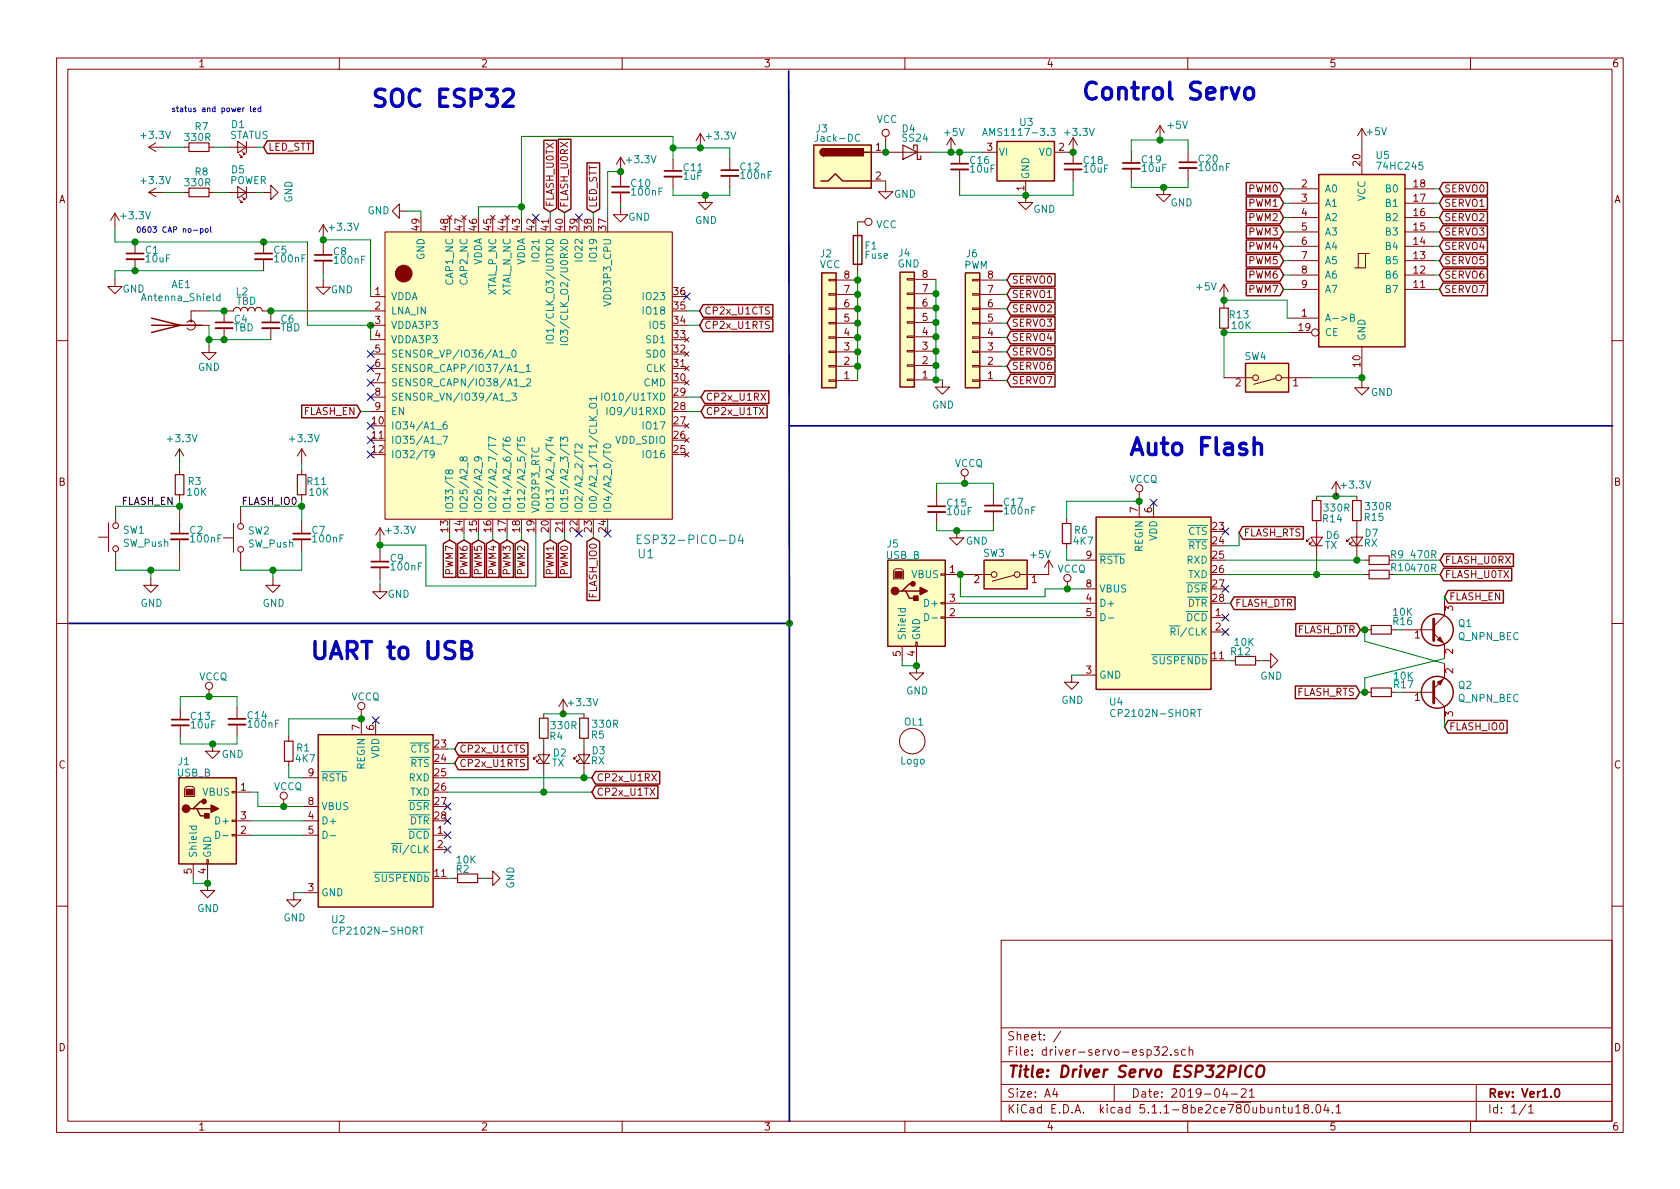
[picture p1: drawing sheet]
<svg xmlns="http://www.w3.org/2000/svg" width="297mm" height="210mm" viewBox="0 0 297 210" stroke-linecap="round" stroke-linejoin="round" font-family="sans-serif">
<defs><g id="words">
<g font-size="4.2" fill="#0000c2">
<text x="191" y="17.7">Control Servo</text>
<text x="65.4" y="18.9">SOC ESP32</text>
<text x="199.4" y="80.5">Auto Flash</text>
<text x="54.6" y="116.6">UART to USB</text>
</g>
<text font-size="2.8" fill="#840000" x="178" y="190.5">Title: Driver Servo ESP32PICO</text>
<g font-size="2.1" fill="#008484">
<text x="112.9" y="98.7">U1</text>
<text x="114.1" y="96.2">ESP32-PICO-D4</text>
</g>
<g font-size="2.1" fill="#840000">
<text x="178" y="184">Sheet: /</text>
<text x="178" y="186.7">File: driver-servo-esp32.sch</text>
<text x="178" y="196.9">KiCad E.D.A. kicad 5.1.1-8be2ce780ubuntu18.04.1</text>
<text x="178" y="194.1">Size: A4</text>
<text x="200" y="194.1">Date: 2019-04-21</text>
<text x="263" y="194.1">Rev: Ver1.0</text>
<text x="263" y="196.9">Id: 1/1</text>
</g>
<g font-size="1.8" fill="#840000">
<text x="35" y="11.9">1</text>
<text x="85" y="11.9">2</text>
<text x="135" y="11.9">3</text>
<text x="185" y="11.9">4</text>
<text x="235" y="11.9">5</text>
<text x="285" y="11.9">6</text>
<text x="47.4" y="26.7">LED_STT</text>
<text x="154.8" y="26.7">1</text>
<text x="174.5" y="26.7">3</text>
<text x="187.2" y="26.7">2</text>
<text x="240.5" y="29.3" transform="rotate(-90 240.5 29.3)">20</text>
<text x="10.4" y="35.9">A</text>
<text x="154.8" y="31.7">2</text>
<text x="181.1" y="33.8" transform="rotate(-90 181.1 33.8)">1</text>
<text x="220.9" y="34">PWM0</text>
<text x="230.1" y="33.1">2</text>
<text x="230.1" y="35.7">3</text>
<text x="250" y="35.7">17</text>
<text x="250" y="33.1">18</text>
<text x="255.3" y="34">SERVO0</text>
<text x="285.4" y="35.9">A</text>
<text x="74.2" y="40.7" transform="rotate(-90 74.2 40.7)">49</text>
<text x="79.2" y="40.7" transform="rotate(-90 79.2 40.7)">48</text>
<text x="81.8" y="40.7" transform="rotate(-90 81.8 40.7)">47</text>
<text x="84.3" y="40.7" transform="rotate(-90 84.3 40.7)">46</text>
<text x="86.9" y="40.7" transform="rotate(-90 86.9 40.7)">45</text>
<text x="89.4" y="40.7" transform="rotate(-90 89.4 40.7)">44</text>
<text x="91.9" y="40.7" transform="rotate(-90 91.9 40.7)">43</text>
<text x="94.5" y="40.7" transform="rotate(-90 94.5 40.7)">42</text>
<text x="97" y="40.7" transform="rotate(-90 97 40.7)">41</text>
<text x="97.9" y="36.7" transform="rotate(-90 97.9 36.7)">FLASH_U0TX</text>
<text x="99.6" y="40.7" transform="rotate(-90 99.6 40.7)">40</text>
<text x="100.5" y="36.8" transform="rotate(-90 100.5 36.8)">FLASH_U0RX</text>
<text x="102.1" y="40.7" transform="rotate(-90 102.1 40.7)">39</text>
<text x="104.6" y="40.7" transform="rotate(-90 104.6 40.7)">38</text>
<text x="105.5" y="36.8" transform="rotate(-90 105.5 36.8)">LED_STT</text>
<text x="107.2" y="40.7" transform="rotate(-90 107.2 40.7)">37</text>
<text x="220.9" y="36.6">PWM1</text>
<text x="220.9" y="39.1">PWM2</text>
<text x="220.9" y="41.7">PWM3</text>
<text x="230.1" y="38.2">4</text>
<text x="230.1" y="40.8">5</text>
<text x="250" y="40.8">15</text>
<text x="250" y="38.2">16</text>
<text x="255.3" y="41.7">SERVO3</text>
<text x="255.3" y="39.1">SERVO2</text>
<text x="255.3" y="36.6">SERVO1</text>
<text x="220.9" y="44.2">PWM4</text>
<text x="220.9" y="46.7">PWM5</text>
<text x="230.1" y="43.3">6</text>
<text x="230.1" y="45.8">7</text>
<text x="250" y="45.8">13</text>
<text x="250" y="43.3">14</text>
<text x="255.3" y="46.7">SERVO5</text>
<text x="255.3" y="44.2">SERVO4</text>
<text x="66.3" y="52.2">1</text>
<text x="119.2" y="52.2">36</text>
<text x="149.3" y="51.8">7</text>
<text x="149.3" y="49.3">8</text>
<text x="163.1" y="51.7">7</text>
<text x="163.1" y="49.1">8</text>
<text x="174.7" y="51.8">7</text>
<text x="174.7" y="49.3">8</text>
<text x="178.8" y="52.7">SERVO1</text>
<text x="178.8" y="50.2">SERVO0</text>
<text x="220.9" y="49.3">PWM6</text>
<text x="220.9" y="51.8">PWM7</text>
<text x="230.1" y="48.4">8</text>
<text x="230.1" y="50.9">9</text>
<text x="250" y="50.9">11</text>
<text x="250" y="48.4">12</text>
<text x="255.3" y="51.8">SERVO7</text>
<text x="255.3" y="49.3">SERVO6</text>
<text x="66.3" y="54.7">2</text>
<text x="66.3" y="57.3">3</text>
<text x="66.3" y="59.8">4</text>
<text x="119.2" y="59.8">33</text>
<text x="119.2" y="57.3">34</text>
<text x="119.2" y="54.7">35</text>
<text x="124.5" y="58.2">CP2x_U1RTS</text>
<text x="124.5" y="55.6">CP2x_U1CTS</text>
<text x="149.3" y="59.4">4</text>
<text x="149.3" y="56.9">5</text>
<text x="149.3" y="54.4">6</text>
<text x="163.1" y="59.3">4</text>
<text x="163.1" y="56.8">5</text>
<text x="163.1" y="54.2">6</text>
<text x="174.7" y="59.4">4</text>
<text x="174.7" y="56.9">5</text>
<text x="174.7" y="54.4">6</text>
<text x="178.8" y="57.8">SERVO3</text>
<text x="178.8" y="55.2">SERVO2</text>
<text x="229.7" y="58.5">19</text>
<text x="230.1" y="56">1</text>
<text x="66.3" y="62.4">5</text>
<text x="66.3" y="64.9">6</text>
<text x="119.2" y="64.9">31</text>
<text x="119.2" y="62.4">32</text>
<text x="149.3" y="64.5">2</text>
<text x="149.3" y="62">3</text>
<text x="163.1" y="64.4">2</text>
<text x="163.1" y="61.8">3</text>
<text x="174.7" y="64.5">2</text>
<text x="174.7" y="62">3</text>
<text x="178.8" y="65.4">SERVO6</text>
<text x="178.8" y="62.9">SERVO5</text>
<text x="178.8" y="60.3">SERVO4</text>
<text x="240.5" y="64.8" transform="rotate(-90 240.5 64.8)">10</text>
<text x="66.3" y="67.4">7</text>
<text x="66.3" y="70">8</text>
<text x="119.2" y="70">29</text>
<text x="119.2" y="67.4">30</text>
<text x="124.7" y="70.9">CP2x_U1RX</text>
<text x="149.3" y="67.1">1</text>
<text x="163.1" y="66.9">1</text>
<text x="174.7" y="67.1">1</text>
<text x="178.8" y="67.9">SERVO7</text>
<text x="218.5" y="68.3">2</text>
<text x="228.6" y="68.3">1</text>
<text x="53.6" y="73.4">FLASH_EN</text>
<text x="65.8" y="75.1">10</text>
<text x="65.8" y="77.6">11</text>
<text x="66.3" y="72.5">9</text>
<text x="119.2" y="77.6">26</text>
<text x="119.2" y="75.1">27</text>
<text x="119.2" y="72.5">28</text>
<text x="124.7" y="73.4">CP2x_U1TX</text>
<text x="65.8" y="80.1">12</text>
<text x="119.2" y="80.1">25</text>
<text x="10.4" y="85.9">B</text>
<text x="285.4" y="85.9">B</text>
<text x="79.2" y="94.1" transform="rotate(-90 79.2 94.1)">13</text>
<text x="81.8" y="94.1" transform="rotate(-90 81.8 94.1)">14</text>
<text x="84.3" y="94.1" transform="rotate(-90 84.3 94.1)">15</text>
<text x="86.9" y="94.1" transform="rotate(-90 86.9 94.1)">16</text>
<text x="89.4" y="94.1" transform="rotate(-90 89.4 94.1)">17</text>
<text x="91.9" y="94.1" transform="rotate(-90 91.9 94.1)">18</text>
<text x="94.5" y="94.1" transform="rotate(-90 94.5 94.1)">19</text>
<text x="97" y="94.1" transform="rotate(-90 97 94.1)">20</text>
<text x="99.6" y="94.1" transform="rotate(-90 99.6 94.1)">21</text>
<text x="102.1" y="94.1" transform="rotate(-90 102.1 94.1)">22</text>
<text x="104.6" y="94.1" transform="rotate(-90 104.6 94.1)">23</text>
<text x="107.2" y="94.1" transform="rotate(-90 107.2 94.1)">24</text>
<text x="201.2" y="90.6" transform="rotate(-90 201.2 90.6)">7</text>
<text x="203.7" y="90.6" transform="rotate(-90 203.7 90.6)">6</text>
<text x="214.4" y="93.7">23</text>
<text x="219.9" y="94.9">FLASH_RTS</text>
<text x="80.1" y="101.6" transform="rotate(-90 80.1 101.6)">PWM7</text>
<text x="82.7" y="101.6" transform="rotate(-90 82.7 101.6)">PWM6</text>
<text x="85.2" y="101.6" transform="rotate(-90 85.2 101.6)">PWM5</text>
<text x="87.8" y="101.6" transform="rotate(-90 87.8 101.6)">PWM4</text>
<text x="90.3" y="101.6" transform="rotate(-90 90.3 101.6)">PWM3</text>
<text x="92.8" y="101.6" transform="rotate(-90 92.8 101.6)">PWM2</text>
<text x="97.9" y="101.6" transform="rotate(-90 97.9 101.6)">PWM1</text>
<text x="100.5" y="101.6" transform="rotate(-90 100.5 101.6)">PWM0</text>
<text x="167.9" y="101.3">1</text>
<text x="192" y="98.8">9</text>
<text x="214.4" y="96.3">24</text>
<text x="214.4" y="98.8">25</text>
<text x="214.4" y="101.3">26</text>
<text x="255.4" y="99.7">FLASH_U0RX</text>
<text x="105.5" y="105.6" transform="rotate(-90 105.5 105.6)">FLASH_IO0</text>
<text x="167.9" y="106.4">3</text>
<text x="172.2" y="103.1">2</text>
<text x="182.4" y="103.1">1</text>
<text x="192" y="106.4">4</text>
<text x="192" y="103.9">8</text>
<text x="214.4" y="103.9">27</text>
<text x="214.4" y="106.4">28</text>
<text x="218.3" y="107.3">FLASH_DTR</text>
<text x="255.4" y="102.2">FLASH_U0TX</text>
<text x="256.2" y="106.2">FLASH_EN</text>
<text x="167.9" y="109">2</text>
<text x="192" y="109">5</text>
<text x="214.9" y="109">1</text>
<text x="214.9" y="111.5">2</text>
<text x="229.2" y="112">FLASH_DTR</text>
<text x="250.1" y="112.9">1</text>
<text x="256.9" y="108" transform="rotate(-90 256.9 108)">3</text>
<text x="159.3" y="116" transform="rotate(-90 159.3 116)">5</text>
<text x="161.8" y="116" transform="rotate(-90 161.8 116)">4</text>
<text x="192" y="119.1">3</text>
<text x="214.4" y="116.6">11</text>
<text x="256.9" y="119.1" transform="rotate(-90 256.9 119.1)">2</text>
<text x="256.9" y="115.7" transform="rotate(-90 256.9 115.7)">2</text>
<text x="229.2" y="123.1">FLASH_RTS</text>
<text x="250.1" y="123.9">1</text>
<text x="63.6" y="129.1" transform="rotate(-90 63.6 129.1)">7</text>
<text x="66.2" y="129.1" transform="rotate(-90 66.2 129.1)">6</text>
<text x="256.2" y="129.2">FLASH_IO0</text>
<text x="256.9" y="126.7" transform="rotate(-90 256.9 126.7)">3</text>
<text x="10.4" y="135.9">C</text>
<text x="54.5" y="137.3">9</text>
<text x="76.9" y="132.2">23</text>
<text x="76.9" y="134.7">24</text>
<text x="76.9" y="137.3">25</text>
<text x="81.2" y="135.6">CP2x_U1RTS</text>
<text x="81.2" y="133.1">CP2x_U1CTS</text>
<text x="285.4" y="135.9">C</text>
<text x="42.6" y="139.8">1</text>
<text x="54.5" y="142.4">8</text>
<text x="76.9" y="139.8">26</text>
<text x="76.9" y="142.4">27</text>
<text x="105.4" y="140.7">CP2x_U1TX</text>
<text x="105.4" y="138.2">CP2x_U1RX</text>
<text x="42.6" y="147.4">2</text>
<text x="42.6" y="144.9">3</text>
<text x="54.5" y="144.9">4</text>
<text x="54.5" y="147.4">5</text>
<text x="76.9" y="144.9">28</text>
<text x="77.4" y="147.4">1</text>
<text x="77.4" y="150">2</text>
<text x="33.9" y="154.5" transform="rotate(-90 33.9 154.5)">5</text>
<text x="36.4" y="154.5" transform="rotate(-90 36.4 154.5)">4</text>
<text x="76.9" y="155.1">11</text>
<text x="54.5" y="157.6">3</text>
<text x="10.4" y="185.9">D</text>
<text x="285.4" y="185.9">D</text>
<text x="35" y="199.9">1</text>
<text x="85" y="199.9">2</text>
<text x="135" y="199.9">3</text>
<text x="185" y="199.9">4</text>
<text x="235" y="199.9">5</text>
<text x="285" y="199.9">6</text>
</g>
<g font-size="1.8" fill="#008484">
<text x="34.5" y="23">R7</text>
<text x="41" y="22.7">D1</text>
<text x="144.3" y="23.4">J3</text>
<text x="155" y="21.8">VCC</text>
<text x="159.5" y="23.4">D4</text>
<text x="180.4" y="22.3">U3</text>
<text x="206.6" y="22.8">+5V</text>
<text x="241.7" y="23.9">+5V</text>
<text x="25.1" y="24.6">+3.3V</text>
<text x="32.8" y="24.9">330R</text>
<text x="40.6" y="24.6">STATUS</text>
<text x="110.9" y="28.9">+3.3V</text>
<text x="125" y="24.7">+3.3V</text>
<text x="144.6" y="25.1">Jack-DC</text>
<text x="159.6" y="25.1">SS24</text>
<text x="167.1" y="24">+5V</text>
<text x="171.6" y="29">C16</text>
<text x="174.8" y="24">AMS1117-3.3</text>
<text x="176.5" y="27.6">VI</text>
<text x="183.6" y="27.6">VO</text>
<text x="188.4" y="24">+3.3V</text>
<text x="191.7" y="29">C18</text>
<text x="202" y="28.9">C19</text>
<text x="212" y="28.7">C20</text>
<text x="243.4" y="28.1">U5</text>
<text x="25.1" y="32.6">+3.3V</text>
<text x="32.8" y="32.9">330R</text>
<text x="34.5" y="31">R8</text>
<text x="40.6" y="32.6">POWER</text>
<text x="41" y="30.7">D5</text>
<text x="51.7" y="35.9" transform="rotate(-90 51.7 35.9)">GND</text>
<text x="111.7" y="33.1">C10</text>
<text x="111.8" y="34.6">100nF</text>
<text x="120.9" y="31.8">1uF</text>
<text x="120.9" y="30.3">C11</text>
<text x="131" y="30.1">C12</text>
<text x="131.1" y="31.7">100nF</text>
<text x="158.1" y="35">GND</text>
<text x="171.7" y="30.5">10uF</text>
<text x="182" y="31.7" transform="rotate(-90 182 31.7)">GND</text>
<text x="191.7" y="30.5">10uF</text>
<text x="202" y="30.4">10uF</text>
<text x="212.2" y="30.3">100nF</text>
<text x="234.2" y="34">A0</text>
<text x="241.4" y="35.6" transform="rotate(-90 241.4 35.6)">VCC</text>
<text x="243.8" y="30">74HC245</text>
<text x="245.1" y="34">B0</text>
<text x="21.5" y="38.8">+3.3V</text>
<text x="58.4" y="40.8">+3.3V</text>
<text x="65" y="37.9">GND</text>
<text x="111.1" y="39">GND</text>
<text x="122.9" y="39.6">GND</text>
<text x="154.9" y="40.4">VCC</text>
<text x="182.7" y="37.6">GND</text>
<text x="207" y="36.5">GND</text>
<text x="234.2" y="36.6">A1</text>
<text x="234.2" y="39.1">A2</text>
<text x="234.2" y="41.7">A3</text>
<text x="245.1" y="41.7">B3</text>
<text x="245.1" y="39.1">B2</text>
<text x="245.1" y="36.6">B1</text>
<text x="25.7" y="44.9">C1</text>
<text x="25.9" y="46.4">10uF</text>
<text x="48.5" y="44.9">C5</text>
<text x="48.7" y="46.4">100nF</text>
<text x="59" y="45.1">C8</text>
<text x="59.3" y="46.7">100nF</text>
<text x="75.1" y="46" transform="rotate(-90 75.1 46)">GND</text>
<text x="85.2" y="47" transform="rotate(-90 85.2 47)">VDDA</text>
<text x="92.8" y="47" transform="rotate(-90 92.8 47)">VDDA</text>
<text x="95.4" y="45.9" transform="rotate(-90 95.4 45.9)">IO21</text>
<text x="103" y="45.9" transform="rotate(-90 103 45.9)">IO22</text>
<text x="105.5" y="45.9" transform="rotate(-90 105.5 45.9)">IO19</text>
<text x="144.9" y="47.4">VCC</text>
<text x="145.1" y="45.5">J2</text>
<text x="153" y="45.8">Fuse</text>
<text x="153" y="44.1">F1</text>
<text x="158.7" y="47.3">GND</text>
<text x="158.9" y="45.4">J4</text>
<text x="170.4" y="47.5">PWM</text>
<text x="170.9" y="45.5">J6</text>
<text x="234.2" y="44.2">A4</text>
<text x="234.2" y="46.7">A5</text>
<text x="245.1" y="46.7">B5</text>
<text x="245.1" y="44.2">B4</text>
<text x="21.7" y="51.7">GND</text>
<text x="25.4" y="53.3">Antenna_Shield</text>
<text x="30.4" y="50.9">AE1</text>
<text x="41.8" y="53.9">TBD</text>
<text x="41.8" y="52.2">L2</text>
<text x="58.5" y="51.9">GND</text>
<text x="69.1" y="53.1">VDDA</text>
<text x="80.1" y="50.3" transform="rotate(-90 80.1 50.3)">CAP1_NC</text>
<text x="82.7" y="50.3" transform="rotate(-90 82.7 50.3)">CAP2_NC</text>
<text x="87.8" y="52.3" transform="rotate(-90 87.8 52.3)">XTAL_P_NC</text>
<text x="90.3" y="52.4" transform="rotate(-90 90.3 52.4)">XTAL_N_NC</text>
<text x="108.1" y="53.6" transform="rotate(-90 108.1 53.6)">VDD3P3_CPU</text>
<text x="114" y="53.1">IO23</text>
<text x="211.6" y="51.4">+5V</text>
<text x="234.2" y="49.3">A6</text>
<text x="234.2" y="51.8">A7</text>
<text x="245.1" y="51.8">B7</text>
<text x="245.1" y="49.3">B6</text>
<text x="41.3" y="58.6">TBD</text>
<text x="41.5" y="57.1">C4</text>
<text x="49.6" y="58.6">TBD</text>
<text x="49.7" y="57.1">C6</text>
<text x="69.1" y="55.6">LNA_IN</text>
<text x="69.1" y="58.2">VDDA3P3</text>
<text x="97.9" y="58.6" transform="rotate(-90 97.9 58.6)">IO1/CLK_O3/U0TXD</text>
<text x="100.5" y="58.8" transform="rotate(-90 100.5 58.8)">IO3/CLK_O2/U0RXD</text>
<text x="114" y="55.6">IO18</text>
<text x="115" y="58.2">IO5</text>
<text x="217.4" y="56.3">R13</text>
<text x="217.8" y="58.2">10K</text>
<text x="234.2" y="56.9">A-&gt;B</text>
<text x="234.2" y="59.4">CE</text>
<text x="35" y="65.6">GND</text>
<text x="69.1" y="60.7">VDDA3P3</text>
<text x="69.1" y="63.2">SENSOR_VP/IO36/A1_0</text>
<text x="69.1" y="65.8">SENSOR_CAPP/IO37/A1_1</text>
<text x="114.2" y="65.8">CLK</text>
<text x="114.4" y="63.2">SD0</text>
<text x="114.4" y="60.7">SD1</text>
<text x="220.1" y="63.7">SW4</text>
<text x="241.4" y="60.3" transform="rotate(-90 241.4 60.3)">GND</text>
<text x="69.1" y="68.3">SENSOR_CAPN/IO38/A1_2</text>
<text x="69.1" y="70.9">SENSOR_VN/IO39/A1_3</text>
<text x="107.7" y="70.9">IO10/U1TXD</text>
<text x="113.8" y="68.3">CMD</text>
<text x="242.4" y="70">GND</text>
<text x="69.1" y="75.9">IO34/A1_6</text>
<text x="69.1" y="73.4">EN</text>
<text x="108.5" y="73.4">IO9/U1RXD</text>
<text x="114" y="75.9">IO17</text>
<text x="164.8" y="72.3">GND</text>
<text x="29.8" y="78.2">+3.3V</text>
<text x="51.4" y="78.2">+3.3V</text>
<text x="69.1" y="78.5">IO35/A1_7</text>
<text x="69.1" y="81">IO32/T9</text>
<text x="108.8" y="78.5">VDD_SDIO</text>
<text x="114" y="81">IO16</text>
<text x="168.8" y="82.6">VCCQ</text>
<text x="33.2" y="87.7">10K</text>
<text x="33.3" y="85.8">R3</text>
<text x="54.4" y="85.8">R11</text>
<text x="54.8" y="87.7">10K</text>
<text x="167.5" y="89.6">C15</text>
<text x="177.6" y="89.5">C17</text>
<text x="199.6" y="85.4">VCCQ</text>
<text x="237.3" y="86.4">+3.3V</text>
<text x="21.8" y="94.4">SW1</text>
<text x="33.6" y="94.4">C2</text>
<text x="33.9" y="95.9">100nF</text>
<text x="43.9" y="94.5">SW2</text>
<text x="55.2" y="94.4">C7</text>
<text x="55.4" y="95.9">100nF</text>
<text x="68.4" y="94.4">+3.3V</text>
<text x="80.1" y="90.8" transform="rotate(-90 80.1 90.8)">IO33/T8</text>
<text x="82.7" y="90.8" transform="rotate(-90 82.7 90.8)">IO25/A2_8</text>
<text x="85.2" y="90.8" transform="rotate(-90 85.2 90.8)">IO26/A2_9</text>
<text x="87.8" y="90.8" transform="rotate(-90 87.8 90.8)">IO27/A2_7/T7</text>
<text x="90.3" y="90.8" transform="rotate(-90 90.3 90.8)">IO14/A2_6/T6</text>
<text x="92.8" y="90.8" transform="rotate(-90 92.8 90.8)">IO12/A2_5/T5</text>
<text x="95.4" y="90.8" transform="rotate(-90 95.4 90.8)">VDD3P3_RTC</text>
<text x="97.9" y="90.8" transform="rotate(-90 97.9 90.8)">IO13/A2_4/T4</text>
<text x="100.5" y="90.8" transform="rotate(-90 100.5 90.8)">IO15/A2_3/T3</text>
<text x="103" y="90.8" transform="rotate(-90 103 90.8)">IO2/A2_2/T2</text>
<text x="105.5" y="90.8" transform="rotate(-90 105.5 90.8)">IO0/A2_1/T1/CLK_O1</text>
<text x="108.1" y="90.8" transform="rotate(-90 108.1 90.8)">IO4/A2_0/T0</text>
<text x="167.6" y="91.1">10uF</text>
<text x="177.7" y="91">100nF</text>
<text x="190" y="94.4">R6</text>
<text x="204.6" y="95.7" transform="rotate(-90 204.6 95.7)">VDD</text>
<text x="210.1" y="94.6">CTS</text>
<text x="234" y="92.4">R14</text>
<text x="234.2" y="90.5">330R</text>
<text x="234.5" y="95.3">D6</text>
<text x="241.3" y="92.1">R15</text>
<text x="241.4" y="94.9">D7</text>
<text x="241.6" y="90.2">330R</text>
<text x="21.8" y="96.7">SW_Push</text>
<text x="43.9" y="96.8">SW_Push</text>
<text x="69" y="99.4">C9</text>
<text x="69.3" y="100.9">100nF</text>
<text x="156.6" y="98.9">USB_B</text>
<text x="156.9" y="96.8">J5</text>
<text x="170.8" y="96.3">GND</text>
<text x="173.9" y="98.5">SW3</text>
<text x="182.3" y="98.7">+5V</text>
<text x="186.9" y="101.3">VCCQ</text>
<text x="189.9" y="96.3">4K7</text>
<text x="194.3" y="99.7">RSTb</text>
<text x="202.1" y="97.6" transform="rotate(-90 202.1 97.6)">REGIN</text>
<text x="209.9" y="99.7">RXD</text>
<text x="210.1" y="97.1">RTS</text>
<text x="234.2" y="97.1">TX</text>
<text x="241.1" y="96.7">RX</text>
<text x="245.9" y="98.7">R9</text>
<text x="246" y="101">R10</text>
<text x="249.6" y="101.1">470R</text>
<text x="249.6" y="98.7">470R</text>
<text x="24.8" y="107.3">GND</text>
<text x="46.4" y="107.3">GND</text>
<text x="68.5" y="105.7">GND</text>
<text x="161.2" y="102.2">VBUS</text>
<text x="163.8" y="107.3">D+</text>
<text x="194.3" y="107.3">D+</text>
<text x="194.3" y="104.8">VBUS</text>
<text x="209.9" y="104.8">DSR</text>
<text x="210" y="107.3">DTR</text>
<text x="210.1" y="102.2">TXD</text>
<text x="160.1" y="113.3" transform="rotate(-90 160.1 113.3)">Shield</text>
<text x="162.7" y="113.3" transform="rotate(-90 162.7 113.3)">GND</text>
<text x="207.7" y="112.4">RI/CLK</text>
<text x="209.8" y="109.8">DCD</text>
<text x="246.4" y="110.5">R16</text>
<text x="246.4" y="108.9">10K</text>
<text x="257.8" y="113.2">Q_NPN_BEC</text>
<text x="257.9" y="110.9">Q1</text>
<text x="204" y="117.5">SUSPENDb</text>
<text x="217.7" y="115.9">R12</text>
<text x="218.3" y="114.2">10K</text>
<text x="35.2" y="120.3">VCCQ</text>
<text x="62.1" y="123.9">VCCQ</text>
<text x="100.7" y="124.9">+3.3V</text>
<text x="160.2" y="122.8">GND</text>
<text x="187.7" y="124.5">GND</text>
<text x="194.3" y="120">GND</text>
<text x="196.2" y="124.8">U4</text>
<text x="222.8" y="120.2">GND</text>
<text x="246.5" y="121.7">R17</text>
<text x="246.5" y="120.2">10K</text>
<text x="257.8" y="124.1">Q_NPN_BEC</text>
<text x="257.9" y="121.8">Q2</text>
<text x="33.8" y="127.3">C13</text>
<text x="33.9" y="128.8">10uF</text>
<text x="43.8" y="127.2">C14</text>
<text x="44" y="128.7">100nF</text>
<text x="97.2" y="130.9">R4</text>
<text x="97.6" y="129">330R</text>
<text x="104.6" y="130.6">R5</text>
<text x="104.9" y="128.7">330R</text>
<text x="159.9" y="128.3">OL1</text>
<text x="197.1" y="126.8">CP2102N-SHORT</text>
<text x="31.3" y="137.3">USB_B</text>
<text x="31.5" y="135.3">J1</text>
<text x="39.2" y="134">GND</text>
<text x="52.3" y="134.8">4K7</text>
<text x="52.5" y="132.9">R1</text>
<text x="64.5" y="136" transform="rotate(-90 64.5 136)">REGIN</text>
<text x="67.1" y="134.2" transform="rotate(-90 67.1 134.2)">VDD</text>
<text x="72.5" y="133.1">CTS</text>
<text x="72.5" y="135.6">RTS</text>
<text x="97.6" y="135.6">TX</text>
<text x="97.9" y="133.8">D2</text>
<text x="104.5" y="135.2">RX</text>
<text x="104.7" y="133.4">D3</text>
<text x="159.3" y="135.2">Logo</text>
<text x="35.9" y="140.7">VBUS</text>
<text x="48.4" y="139.7">VCCQ</text>
<text x="56.8" y="143.3">VBUS</text>
<text x="56.8" y="138.2">RSTb</text>
<text x="72.3" y="138.2">RXD</text>
<text x="72.3" y="143.3">DSR</text>
<text x="72.5" y="140.7">TXD</text>
<text x="38.5" y="145.8">D+</text>
<text x="56.8" y="145.8">D+</text>
<text x="72.2" y="148.3">DCD</text>
<text x="72.4" y="145.8">DTR</text>
<text x="34.8" y="151.8" transform="rotate(-90 34.8 151.8)">Shield</text>
<text x="37.3" y="151.8" transform="rotate(-90 37.3 151.8)">GND</text>
<text x="66.4" y="156">SUSPENDb</text>
<text x="70.2" y="150.9">RI/CLK</text>
<text x="80.7" y="154.4">R2</text>
<text x="80.8" y="152.7">10K</text>
<text x="34.9" y="161.3">GND</text>
<text x="56.8" y="158.5">GND</text>
<text x="90.9" y="157.1" transform="rotate(-90 90.9 157.1)">GND</text>
<text x="50.1" y="162.9">GND</text>
<text x="58.7" y="163.2">U2</text>
<text x="59.6" y="165.3">CP2102N-SHORT</text>
</g>
<text font-size="1.8" x="21.5" y="89.3">FLASH_EN</text>
<text font-size="1.8" fill="#008400" x="42.7" y="89.3">FLASH_IO0</text>
<g font-size="1.4" fill="#0000c2">
<text x="30.2" y="19.8">status and power led</text>
<text x="24" y="41.1">0603 CAP no-pol</text>
</g>
</g></defs>
<g fill="none" stroke="#840000" stroke-width=".18">
<path d="M10 10.3h277v189.9h-277zM12 12.2h273v186.1h-273zM60 10.3v1.9M110 10.3v1.9M160 10.3v1.9M210 10.3v1.9M260 10.3v1.9M20.3 37.7l-.7 1.3M20.3 37.7v2.6M20.3 37.7l.8 1.3M26.3 34h2.5M26.3 34l1.3 .8"/>
<path d="M26.3 26h2.5M26.3 26l1.3 .8M27.6 33.3l-1.3 .7M27.6 25.3l-1.3 .7M32.6 34h.8M32.6 26h.8M37 34h.7M37 26h.7M40.3 34h5M40.3 26h5M42 33l1.6 1-1.6 1zM42 25l1.6 1-1.6 1z"/>
<path d="M42.3 35.3l.5 .5h-.3h.3v-.2M42.3 27.3l.5 .5h-.3h.3v-.2M42.8 34.8l.5 .5h-.2h.2v-.3M42.8 26.8l.5 .5h-.2h.2v-.3M43.6 25v2M43.6 33v2M46.6 34h1.3v-1.2l1.2 1.2-1.2 1.3v-1.3M57.1 39.7l-.7 1.3M57.1 39.7v2.6M57.1 39.7l.8 1.3M70.6 37.3v-1.2l-1.3 1.2 1.3 1.3v-1.3h1.3M79.1 38.1l.8 .8"/>
<path d="M79.9 38.1l-.8 .8M81.7 38.1l.7 .8M82.4 38.1l-.7 .8M86.7 38.1l.8 .8M87.5 38.1l-.8 .8M89.3 38.1l.7 .8M90 38.1l-.7 .8M109.7 36.7v1.3h1.3l-1.3 1.2-1.2-1.2h1.2M109.7 27.8l-.7 1.3M109.7 27.8v2.5M109.7 31v2M109.7 34v2.1"/>
<path d="M109.7 27.8l.8 1.3M119 28.2v2M119 31.2v2.1M123.8 23.6l-.7 1.3M123.8 23.6v2.6M123.8 23.6l.8 1.3M124.7 34.5v1.3h1.3l-1.3 1.3-1.3-1.3h1.3M129 28.1v2M129 31.1v2M151.6 39.2h1.3M154.1 26.9h2.5M154.1 32h2.5"/>
<path d="M156.6 32.6v1.3h1.3l-1.3 1.3-1.3-1.3h1.3M156.6 24.1v1.3M157.1 26.9h7.6M168.1 24.4l-.7 1.2M168.1 24.4v2.5M168.1 24.4l.8 1.2M169.7 26.9v2.1M169.7 30v2M173.7 26.9h2.6M181.4 32v3.8h1.2l-1.2 1.3-1.3-1.3h1.3M186.4 26.9h2.6M189.7 24.4v4.6"/>
<path d="M189.7 30v2M189.7 24.4l-.7 1.2M189.7 24.4l.8 1.2M200 26.8v2M200 29.8v2.1M205.1 22.2l-.8 1.3M205.1 22.2v2.6M205.1 22.2l.8 1.3M205.7 33.1v1.3h1.3l-1.3 1.3-1.2-1.3h1.2M210.1 26.7v2M210.1 29.7v2M228.1 38.5h5.1"/>
<path d="M228.1 35.9h5.1M228.1 33.4h5.1M240.8 22.7v2.6M240.8 25.8v5.1M240.8 22.7l-.8 1.3M240.8 22.7l.8 1.3M248.4 38.5h5.1M248.4 35.9h5.1M248.4 33.4h5.1M20.3 49.4v1.3h1.3l-1.3 1.2-1.3-1.2h1.3M23.9 42.8v2M23.9 45.8v2.1"/>
<path d="M31.9 57.5h5.1M33.1 57a.82 .82 0 0 1 1.2-.1 .82 .82 0 0 1 0 1.2 .82 .82 0 0 1-1.2-.1M37 55h-3.2v1.8M39.6 55v2M39.6 58v2.1M40 55h1.3a.63 .63 0 0 1 .6-.6 .63 .63 0 0 1 .6 .6 .63 .63 0 0 1 .7-.6 .63 .63 0 0 1 .6 .6 .63 .63 0 0 1 .6-.6 .63 .63 0 0 1 .7 .6 .63 .63 0 0 1 .6-.6 .63 .63 0 0 1 .7 .6h1.2M46.6 42.8v2M46.6 45.8v2.1M47.9 55v2M47.9 58v2.1M57.1 49.5v1.3h1.3l-1.3 1.3-1.2-1.3h1.2M57.1 43v2.1"/>
<path d="M57.1 46.1v2M65.5 55h2.6M65.5 57.5h2.6M65.5 52.4h2.6M68.1 41h50.8v50.8h-50.8zM121 59.7l.8 .7M121.8 59.7l-.8 .7M146.6 49.4h1.2v.3h-1.2zM146.6 51.9h1.2v.3h-1.2zM146.6 54.5h1.2v.2h-1.2zM146.6 57h1.2v.3h-1.2zM146.6 59.6h1.2v.2h-1.2z"/>
<path d="M147.8 59.7h3.8M147.8 57.1h3.8M147.8 54.6h3.8M147.8 52.1h3.8M147.8 49.5h3.8M151.6 40.4v7.6M160.4 49.3h1.3v.2h-1.3zM160.4 51.8h1.3v.3h-1.3zM160.4 54.4h1.3v.2h-1.3zM160.4 56.9h1.3v.2h-1.3zM160.4 59.4h1.3v.3h-1.3zM161.7 59.6h3.8"/>
<path d="M161.7 57h3.8M161.7 54.5h3.8M161.7 51.9h3.8M161.7 49.4h3.8M172 49.4h1.2v.3h-1.2zM172 51.9h1.2v.3h-1.2zM172 54.5h1.2v.2h-1.2zM172 57h1.2v.3h-1.2zM172 59.6h1.2v.2h-1.2zM173.2 59.7h3.8M173.2 57.1h3.8M173.2 54.6h3.8"/>
<path d="M173.2 52.1h3.8M173.2 49.5h3.8M216.4 50.3l-.8 1.3M216.4 50.3v2.5M216.4 53.7v.8M216.4 58v.8M216.4 50.3l.8 1.3M228.1 56.3h5.1M228.1 51.2h5.1M228.1 48.6h5.1M228.1 46.1h5.1M228.1 43.6h5.1"/>
<path d="M228.1 41h5.1M228.1 58.8h3.8M241.4 44.8h-1.2v2.6M242.1 44.8h-.7v2.6h-1.9M248.4 51.2h5.1M248.4 48.6h5.1M248.4 46.1h5.1M248.4 43.6h5.1M248.4 41h5.1M10 60.2h2M31.7 79.4l-.7 1.2M31.7 79.4v2.5"/>
<path d="M31.7 79.4l.8 1.2M37 61.1v1.3h1.2l-1.2 1.2-1.3-1.2h1.3M53.3 79.4l-.7 1.2M53.3 79.4v2.5M53.3 79.4l.8 1.2M65.5 60.1h2.6M65.5 62.6h2.6M65.5 65.1h2.6M65.5 67.7h2.6M65.5 70.2h2.6M65.5 72.8h2.6M121 77.5l.8 .7"/>
<path d="M121 74.9l.8 .8M121 67.3l.8 .8M121 64.8l.8 .7M121 62.2l.8 .8M121.8 77.5l-.8 .7M121.8 74.9l-.8 .8M121.8 67.3l-.8 .8M121.8 64.8l-.8 .7M121.8 62.2l-.8 .8M134.5 69.5l.9 1.3M135.4 69.5l-.9 1.3M146.6 62.1h1.2v.3h-1.2z"/>
<path d="M146.6 64.6h1.2v.3h-1.2zM146.6 67.2h1.2v.2h-1.2zM147.8 67.3h3.8M147.8 64.8h3.8M147.8 62.2h3.8M160.4 62h1.3v.2h-1.3zM160.4 64.5h1.3v.3h-1.3zM160.4 67.1h1.3v.2h-1.3zM161.7 67.2h3.8M161.7 64.6h3.8M161.7 62.1h3.8M166.6 67.2v1.2h1.3l-1.3 1.3-1.2-1.3h1.2"/>
<path d="M172 62.1h1.2v.3h-1.2zM172 64.6h1.2v.3h-1.2zM172 67.2h1.2v.2h-1.2zM173.2 67.3h3.8M173.2 64.8h3.8M173.2 62.2h3.8M216.4 66.8h5.1M225.6 66.9l-3.9 1.1M226.6 66.8h5M240.8 67.3v1.3h1.3l-1.3 1.2-1.3-1.2h1.3M240.8 61.3v5.1M285 60.2h2"/>
<path d="M17.4 95h1.8M19.2 92.5v5M20.4 89.9v2.6M20.4 97.5v2.6M31.7 83.2v.7M31.7 87.5v.8M31.7 92.3v2.1M31.7 95.4v2M39.5 95.1h1.8M41.3 92.6v5.1M42.5 90v2.6M42.5 97.7v2.5"/>
<path d="M53.3 83.2v.7M53.3 87.5v.8M53.3 92.3v2.1M53.3 95.4v2M67.2 93.3l-.8 1.3M67.2 93.3v2.6M67.2 97.3v2M67.2 93.3l.7 1.3M121 80l.8 .8M121.8 80l-.8 .8M165.6 87.5v2M165.6 90.5v2.1"/>
<path d="M169.2 93.8v1.3h1.2l-1.2 1.3-1.3-1.3h1.3M170.6 84.2v1.3M175.6 87.4v2M175.6 90.4v2.1M185.4 99.1v2.5h-5.1M185.4 99.1l-.7 1.2M185.4 99.1l.8 1.2M188.6 91.8v.8M188.6 96.1v.8M191.3 99.1h2.5M201.4 87v1.3M201.4 88.9v2.5"/>
<path d="M204 88.9v2.5M231.5 95.2l-.5 .6v-.3v.3h.3M231.8 95h2l-1 1.5zM231.8 96.5h2M232 95.8l-.5 .5v-.3v.3h.3M232.8 87.8v.7M232.8 92.1v.7M232.8 93.2v5.1M236.2 85.2l-.7 1.3M236.2 85.2v2.6M236.2 85.2l.8 1.3M238.6 95.2l-.5 .6v-.3v.3h.3"/>
<path d="M238.9 95h2l-1 1.5zM238.9 96.5h2M239.1 95.8l-.5 .5v-.3v.3h.3M239.9 87.8v.7M239.9 92.1v.7M239.9 93.2v5.1M241.3 99.1h.8M10 110.3h2M26.7 102.2v1.3h1.2l-1.2 1.3-1.3-1.3h1.3M48.3 102.2v1.3h1.2l-1.2 1.3-1.3-1.3h1.3M67.2 103.4v1.2h1.3l-1.3 1.3-1.3-1.3h1.3M67.2 100.3v2.1"/>
<path d="M158 101l.4-.4h1l.4 .4v1.4h-1.8zM159.5 114.3v2.5M161.9 113.5h.3v.8h-.3zM162.1 117.7v1.3h1.2l-1.2 1.3-1.3-1.3h1.3M162.1 114.3v2.5M166.4 109.1h.7v.2h-.7zM166.4 106.5h.7v.3h-.7zM166.4 101.5h.7v.2h-.7zM167.1 101.6h2.6M167.1 109.2h2.6M167.1 106.7h2.6M170.2 101.6h5.1"/>
<path d="M179.3 101.7l-3.9 1.1M188.7 102.9v1.2M189.5 119.4v1.2h1.3l-1.3 1.3-1.3-1.3h1.3M191.3 109.2h2.5M191.3 106.7h2.5M191.3 119.4h2.5M191.3 104.1h2.5M214.1 109.2h2.6M214.1 111.8h2.6M217.7 116.8h.7M222 116.8h.8M223.4 116.8h1.3v-1.2l1.2 1.2-1.2 1.3v-1.3"/>
<path d="M241.3 101.6h.8M241.7 111.4h.7M246 111.4h.8M247.8 111.4h5.7M253.5 112l1.9 1.9v2.6M255.4 117.3v2.6l-1.9 1.9M255.4 106.3v2.5l-1.9 1.9M285 110.3h2M31.9 125.2v2M31.9 128.3v2M32.6 139.4l.4-.3h1l.4 .3v1.4h-1.8zM37 121.9v1.3"/>
<path d="M37.6 131.6v1.2h1.3l-1.3 1.3-1.3-1.3h1.3M41 139.9h.8v.3h-.8zM41.9 125.1v2M41.9 128.1v2.1M51.1 130.3v.8M51.1 134.6v.8M53.7 137.5h2.6M63.9 125.5v1.2M63.9 127.4v2.5M66.4 127.4v2.5M94.9 133.7l-.5 .5v-.2v.2h.2M95.1 133.5h2.1l-1.1 1.5z"/>
<path d="M95.1 135h2.1M95.4 134.2l-.5 .5v-.2v.2h.2M96.1 126.2v.8M96.1 130.6v.7M96.1 131.7v5.1M99.6 123.7l-.8 1.3M99.6 123.7v2.5M99.6 123.7l.7 1.3M102 133.7l-.5 .5v-.2v.2h.2M102.2 133.5h2.1l-1 1.5zM102.2 135h2.1M102.5 134.2l-.5 .5v-.2v.2h.2"/>
<path d="M103.3 126.2v.8M103.3 130.6v.7M103.3 131.7v5.1M115.2 136.8l.9 1.3M116.1 136.8l-.9 1.3M241.7 122.4h.7M246 122.4h.8M247.8 122.4h5.7M253.5 123.1l1.9 1.9v2.5M34.2 152.8v2.5M36.6 152h.2v.8h-.2zM36.7 156.2v1.3h1.3l-1.3 1.2-1.3-1.2h1.3"/>
<path d="M36.7 152.8v2.5M41 147.6h.8v.2h-.8zM41 145h.8v.3h-.8zM41.8 140.1h2.5M41.8 147.7h2.5M41.8 145.2h2.5M50.2 141.3v1.3M51.9 157.9v1.2h1.3l-1.3 1.3-1.2-1.3h1.2M53.7 147.7h2.6M53.7 145.2h2.6M53.7 157.9h2.6M53.7 142.6h2.6"/>
<path d="M76.6 147.7h2.5M76.6 150.2h2.5M80.1 155.3h.8M84.5 155.3h.7M85.9 155.3h1.2v-1.3l1.3 1.3-1.3 1.3v-1.3M10 160.2h2M177 166.3h108v32h-108zM285 160.2h2M60 198.3v1.9M110 198.3v1.9M160 198.3v1.9M177 194.8h108"/>
<path d="M177 191.8h108M177 187.8h108M177 181.8h108M186.5 192.5l-.4 1h1M186.8 193v1M187.6 182.3l-1.3 2M197 191.8v3M204 185.1h1l-.5 .6 .4 .1v.7l-.2 .1-.7-.1M205.5 185.3l.3-.2h.3l.3 .4-.9 1.1h.9M207 186.5v.1M208.3 185.7a.37 .37 0 0 0-.6 .1v.2l.6 .2v.1l-.2 .3-.4-.1M209.6 185.7l-.4-.1-.3 .3 .1 .6 .2 .1 .4-.1"/>
<path d="M210 198.3v1.9M210.3 185.7a.37 .37 0 0 1 .6 .1v.8M210.3 185.1v1.5M216.6 192.5l-.4 1h.9M216.9 193v1M217.7 193.5h1.1M219.5 192.7l.2-.2h.3l.3 .2v.3v.2l-.9 .8h.9M220.9 193l.4-.5v1.5M220.9 194h.9M226.7 195.8h.6M226.9 195.3v1.3l.4 .2M227.8 195.8l.1 .9 .3 .1 .2-.1"/>
<path d="M228.4 195.8v1M229.1 195.8l.4-.5v1.5M229.1 196.8h.8M230.8 196l-.2-.2v-.3a.48 .48 0 0 1 .6-.1l.2 .2-.2 .3-.5 .1-.2 .3 .1 .4 .2 .1h.3l.3-.3v-.2l-.3-.3M232 196.7v.1M232.9 195.4l.1-.1a.8 .8 0 0 1 .5 .8 .8 .8 0 0 1-.5 .7 1 1 0 0 1-.1-1.4zM234.4 195.2l-.3 1.1h.9M234.8 195.8v1M235.6 196.7v.1M236.2 195.8l.5-.5v1.5M236.2 196.8h.9M260 198.3v1.9"/>
<path d="M261 191.8v6.5M269.8 195.2l-1.2 2M270.3 195.8l.4-.5v1.5M270.3 196.8h.8"/>
<circle cx="153.5" cy="39.2" r=".63"/>
<circle cx="156.6" cy="23.5" r=".63"/>
<circle cx="232.5" cy="58.8" r=".63"/>
<circle cx="222" cy="66.8" r=".51"/>
<circle cx="226.1" cy="66.8" r=".51"/>
<circle cx="20.4" cy="93" r=".51"/>
<circle cx="20.4" cy="97" r=".51"/>
<circle cx="42.5" cy="97.1" r=".51"/>
<circle cx="42.5" cy="93.1" r=".51"/>
<circle cx="170.6" cy="83.6" r=".63"/>
<circle cx="201.4" cy="86.4" r=".63"/>
<circle cx="175.8" cy="101.6" r=".51"/>
<circle cx="179.8" cy="101.6" r=".51"/>
<circle cx="188.7" cy="102.2" r=".63"/>
<circle cx="37" cy="121.3" r=".63"/>
<circle cx="63.9" cy="124.8" r=".63"/>
<circle cx="161.3" cy="131.1" r="2.26"/>
<circle cx="50.2" cy="140.7" r=".63"/>
</g>
<g fill="none" stroke="#840000" stroke-width=".3">
<path d="M108.2 33h3.1M117.5 30.2h3M127.5 30.1h3.1M168.1 29h3.1M188.2 29h3.1M198.5 28.8h3M208.5 28.7h3.1M22.4 44.8h3M38.1 57h3M45.1 44.8h3M46.4 57h3M55.6 45.1h3.1"/>
<path d="M30.2 94.4h3.1M51.8 94.4h3.1M65.7 99.3h3M164.1 89.5h3M174.1 89.4h3.1M30.4 127.2h3M40.4 127.1h3M275.1 192.6l.1-.1a.8 .8 0 0 1 .6 .8 .8 .8 0 0 1-.6 .7 1 1 0 0 1-.1-1.4z"/>
</g>
<path d="M221.5 188.6a.87 .87 0 0 0-1 0 .87 .87 0 0 0-.4 1 .69 .69 0 0 0 .4 .8 .69 .69 0 0 0 .8-.1M222.4 188.7a.66 .66 0 0 1 1.1 0 1.49 1.49 0 0 1-.6 1.7l-.6-.1a1.49 1.49 0 0 1 .1-1.6z" fill="none" stroke="#840000" stroke-width=".41"/>
<path d="M89.1 16.1l.4-.3h.7a.8 .8 0 0 1 .4 1.3l-1.7 1.7h1.9M220.2 15.8a.81 .81 0 0 1 .8-.3 .81 .81 0 0 1 .6 .6v.8a.8 .8 0 0 1-.7 .7 .8 .8 0 0 1-.8-.7v-.8zM221.7 78.7a.76 .76 0 0 1 1.3 .1v1.6M81.7 114.9h1a.72 .72 0 0 0 .6-.7 .72 .72 0 0 0-.6-.7h-1v3h1.1a.8 .8 0 0 0 .6-.9 .8 .8 0 0 0-.7-.7" fill="none" stroke="#0000c2" stroke-width=".61"/>
<g fill="none" stroke="#840000" stroke-width=".25">
<path d="M47.2 24.9h8.2v2.2h-8.2l-.6-1.1zM96.2 24.8h2.2v12l-1.1 .7-1.1-.7zM98.7 24.6h2.2v12.4l-1.1 .6-1.1-.6zM103.8 28.8h2.2v8.2l-1.1 .6-1.1-.6zM143.9 25.6h10.2v7.7h-10.2zM145.2 32h1.2l1.3-1.3 1.3 1.3h5.1M145.7 26.3a.63 .63 0 0 0-.7 .6 .63 .63 0 0 0 .7 .7M152.8 26.9h1.3M176.3 25h10.1v7h-10.1zM220.3 32.3h6l.6 1.1-.6 1.1h-6zM220.3 34.8h6l.6 1.1-.6 1.2h-6zM220.3 37.4h6l.6 1.1-.6 1.1h-6z"/>
<path d="M220.3 39.9h6l.6 1.1-.6 1.1h-6zM233.2 30.9h15.2v30.4h-15.2zM255.1 39.9h7.9v2.2h-7.9l-.6-1.1zM255.1 37.4h7.9v2.2h-7.9l-.6-1.1zM255.1 34.8h7.9v2.3h-7.9l-.6-1.2zM255.1 32.3h7.9v2.2h-7.9l-.6-1.1zM26.8 56.3l5.1 1.2-5.1 1.3M26.8 57.5h8.9M124.3 56.4h12.4v2.2h-12.4l-.6-1.1zM124.3 53.9h12.4v2.2h-12.4l-.6-1.1zM145.3 48.3h2.5v20.3h-2.5zM150.9 41.7h1.5v5h-1.5z"/>
<path d="M159.1 48.1h2.6v20.3h-2.6zM170.7 48.3h2.5v20.3h-2.5zM178.7 58.6h7.8v2.2h-7.8l-.6-1.1zM178.7 56h7.8v2.3h-7.8l-.6-1.2zM178.7 53.5h7.8v2.2h-7.8l-.6-1.1zM178.7 50.9h7.8v2.3h-7.8l-.6-1.1zM178.7 48.4h7.8v2.2h-7.8l-.6-1.1zM220.3 42.4h6l.6 1.2-.6 1.1h-6zM220.3 45h6l.6 1.1-.6 1.1h-6zM220.3 47.5h6l.6 1.1-.6 1.2h-6zM220.3 50.1h6l.6 1.1-.6 1.1h-6zM255.1 50.1h7.9v2.2h-7.9l-.6-1.1z"/>
<path d="M255.1 47.5h7.9v2.3h-7.9l-.6-1.2zM255.1 45h7.9v2.2h-7.9l-.6-1.1zM255.1 42.4h7.9v2.3h-7.9l-.6-1.1zM53.3 71.6h9.8l.7 1.2-.7 1.1h-9.8zM124.6 69.1h11.3v2.2h-11.3l-.6-1.1zM124.6 71.6h11v2.3h-11l-.6-1.1zM178.7 66.2h7.8v2.2h-7.8l-.6-1.1zM178.7 63.6h7.8v2.3h-7.8l-.6-1.1zM178.7 61.1h7.8v2.2h-7.8l-.6-1.1zM220.2 64.3h7.6v5h-7.6zM78.4 96.1l1.1-.6 1.1 .6v6h-2.2zM80.9 96.1l1.1-.6 1.2 .6v6h-2.3z"/>
<path d="M83.5 96.1l1.1-.6 1.1 .6v6h-2.2zM86 96.1l1.1-.6 1.1 .6v6h-2.2zM88.5 96.1l1.2-.6 1.1 .6v6h-2.3zM91.1 96.1l1.1-.6 1.1 .6v6h-2.2zM96.2 96.1l1.1-.6 1.1 .6v6h-2.2zM98.7 96.1l1.1-.6 1.1 .6v6h-2.2zM103.8 95.8l1.1-.7 1.1 .7v10.4h-2.2zM157 99.1h10.1v15.2h-10.1zM174 99.1h7.6v5h-7.6zM193.8 91.4h20.3v30.5h-20.3zM219.7 93.1h10.8v2.2h-10.8l-.6-1.1zM255.3 97.9h12.3v2.3h-12.3l-.7-1.1z"/>
<path d="M159.5 104.5h.6l.7 1.3h1.3M160.1 104.5h2.6M161.4 103.2h-.6l-1.3 1.3h-.6M218.2 105.6h10.8v2.2h-10.8l-.6-1.1zM229.1 110.3h10.8l.6 1.1-.6 1.1h-10.8zM255.3 100.5h12v2.2h-12l-.7-1.1zM256 104.4h9.8v2.2h-9.8l-.6-1.1zM31.6 137.5h10.2v15.3h-10.2zM56.3 129.9h20.3v30.5h-20.3zM81 133.9h12.3v2.2h-12.3l-.6-1.1zM81 131.3h12.3v2.3h-12.3l-.6-1.1zM105.3 139h11v2.2h-11l-.7-1.1z"/>
<path d="M105.3 136.4h11.3v2.3h-11.3l-.7-1.2zM229 121.3h10.8l.6 1.1-.6 1.1h-10.8zM256 127.4h10.5v2.2h-10.5l-.6-1.1zM34.2 143h.6l.6 1.3h1.3M34.8 143h2.5M36.1 141.7h-.7l-1.2 1.3h-.7"/>
<circle cx="254.1" cy="111.4" r="2.82"/>
<circle cx="254.1" cy="122.4" r="2.82"/>
</g>
<g fill="none" stroke="#008400" stroke-width=".18">
<path d="M28.8 34h3.8M28.8 26h3.8M37.7 34h2.6M37.7 26h2.6M45.3 34h1.3M45.3 26h1.3M71.9 37.3h2.5v1.2M92.2 36.6h-7.6v1.9M97.3 37.5v1M99.8 37.6v.9M104.9 37.6v.9M109.7 31v-.7h-2.3v8.2"/>
<path d="M109.7 36.1v.6M119 28.2v-4.1h-26.8v14.4M119 26.2h10v1.9M129 33.1v1.4h-10v-1.2M151.6 39.2v1.2M156.6 25.4v1.5h.5M156.6 32v.6M164.7 26.9h9M169.7 32v2.5h20v-2.5M189 26.9h.7M210.1 26.7v-1.9h-10.1v2M210.1 31.7v1.4h-10.1v-1.2"/>
<path d="M226.9 33.4h1.2M226.9 35.9h1.2M226.9 38.5h1.2M240.8 25.3v.5M253.5 33.4h1M253.5 35.9h1M253.5 38.5h1M20.3 40.3v2.5h34.1v14.7h11.3M37 57.5v3.6M37 55h3M46.6 47.9h-26.3v1.5M47.6 55h17.9"/>
<path d="M57.1 42.3v.7M57.1 48.1v1.4M57.1 42.4h8.4v10M65.5 57.5v2.6M121.4 55h2.3M121.4 57.5h2.3M151.6 48v19.3M165.5 49.4v17.8h1.1M177 59.7h1.1M177 57.1h1.1M177 54.6h1.1M177 52.1h1.1"/>
<path d="M177 49.5h1.1M216.4 53.1h11.2v3.2h.5M216.4 52.8v.9M226.9 41h1.2M226.9 43.6h1.2M226.9 46.1h1.2M226.9 48.6h1.2M226.9 51.2h1.2M228.1 58.8h-11.7v8M253.5 41h1M253.5 43.6h1M253.5 46.1h1"/>
<path d="M253.5 48.6h1M253.5 51.2h1M37 60.1h10.9M63.8 72.8h1.7M121.4 70.2h2.6M121.4 72.8h2.6M177 67.3h1.1M177 64.8h1.1M177 62.2h1.1M231.6 66.8h9.2M240.8 66.4v.9M31.7 97.4v3.4h-11.3v-.7"/>
<path d="M31.7 81.9v1.3M31.7 88.3v4M31.7 89.5h-11.3v.4M42.5 89.5h10.8M53.3 81.9v1.3M53.3 88.3v4M53.3 97.4v3.4h-10.8v-.6M67.2 95.9v1.4M79.5 94.4v1.1M82 94.4v1.1M84.6 94.4v1.1M87.1 94.4v1.1"/>
<path d="M89.7 94.4v1.1M92.2 94.4v1.1M94.7 94.4v9.2h-19.4v-7.2h-8.1M97.3 94.4v1.1M99.8 94.4v1.1M104.9 94.4v.7M175.6 87.4v-1.9h-10v2M175.6 92.5v1.3h-10v-1.2M188.6 96.9v2.2h2.7M201.4 88.6h-12.8v3.2M201.4 88.3v.6M216.7 99.1h24.6"/>
<path d="M219.1 94.2v2.3h-2.4M232.8 92.8v.4M232.8 98.3v3.3M232.8 87.8h7.1M239.9 92.8v.4M239.9 98.3v.8M246.4 99.1h8.2M26.7 100.8v1.4M48.3 100.8v1.4M67.2 102.4v1M159.5 116.8v.9h2.6v-.9M169.7 101.6h.5"/>
<path d="M169.7 106.7h21.6M169.7 109.2h21.6M169.8 101.6v3.9h15v-1.4h6.5M189.5 119.4h1.8M216.7 116.8h1M216.7 101.6h24.6M216.7 106.7h.9M222.8 116.8h.6M240.5 111.4h1.2M241.3 111.4v2l14.1 3.9M246.4 101.6h8.2M246.8 111.4h1"/>
<path d="M255.4 116.5l-14.1 3.4v2.5M255.4 105.5v.8M41.9 125.1v-1.9h-10v2M41.9 130.2v1.4h-10v-1.3M51.1 135.4v2.1h2.6M63.9 127.1h-12.8v3.2M63.9 126.7v.7M79.1 137.5h25.5M79.1 135h1.3M79.1 132.5h1.3M96.1 131.3v.4M96.1 136.8v3.3"/>
<path d="M96.1 126.2h7.2M103.3 131.3v.4M103.3 136.8v.7M240.4 122.4h1.3M246.8 122.4h1M255.4 127.5v1M34.2 155.3v.9h2.5v-.9M44.3 145.2h9.4M44.3 147.7h9.4M44.3 140.1h1.3v2.5h8.1M51.9 157.9h1.8M79.1 155.3h1"/>
<path d="M79.1 140.1h25.5M85.2 155.3h.7"/>
</g>
<g fill="#008400" stroke="#008400" stroke-width=".25">
<circle cx="53.3" cy="89.5" r=".51"/>
<circle cx="48.3" cy="100.8" r=".51"/>
<circle cx="109.7" cy="30.3" r=".51"/>
<circle cx="92.2" cy="36.6" r=".51"/>
<circle cx="124.7" cy="34.5" r=".51"/>
<circle cx="37" cy="60.1" r=".51"/>
<circle cx="57.2" cy="42.4" r=".51"/>
<circle cx="31.8" cy="89.5" r=".51"/>
<circle cx="26.7" cy="100.8" r=".51"/>
<circle cx="139.6" cy="110.2" r=".51"/>
<circle cx="123.8" cy="26.2" r=".51"/>
<circle cx="119" cy="26.2" r=".51"/>
<circle cx="67.2" cy="96.4" r=".51"/>
<circle cx="65.5" cy="57.5" r=".51"/>
<circle cx="23.9" cy="42.8" r=".51"/>
<circle cx="23.9" cy="47.9" r=".51"/>
<circle cx="47.9" cy="55" r=".51"/>
<circle cx="39.6" cy="55" r=".51"/>
<circle cx="39.6" cy="60.1" r=".51"/>
<circle cx="169.7" cy="26.9" r=".51"/>
<circle cx="181.4" cy="34.5" r=".51"/>
<circle cx="189.7" cy="26.9" r=".51"/>
<circle cx="216.4" cy="53.1" r=".51"/>
<circle cx="216.4" cy="58.8" r=".51"/>
<circle cx="240.8" cy="66.8" r=".51"/>
<circle cx="162.1" cy="117.7" r=".51"/>
<circle cx="239.9" cy="99.1" r=".51"/>
<circle cx="232.8" cy="101.6" r=".51"/>
<circle cx="241.3" cy="111.4" r=".51"/>
<circle cx="241.3" cy="122.4" r=".51"/>
<circle cx="36.7" cy="156.2" r=".51"/>
<circle cx="37.6" cy="131.6" r=".51"/>
<circle cx="103.3" cy="137.5" r=".51"/>
<circle cx="96.1" cy="140.1" r=".51"/>
<circle cx="151.6" cy="49.5" r=".51"/>
<circle cx="151.6" cy="64.8" r=".51"/>
<circle cx="151.6" cy="62.2" r=".51"/>
<circle cx="151.6" cy="59.7" r=".51"/>
<circle cx="151.6" cy="57.1" r=".51"/>
<circle cx="151.6" cy="54.6" r=".51"/>
<circle cx="151.6" cy="52.1" r=".51"/>
<circle cx="168.1" cy="26.9" r=".51"/>
<circle cx="156.6" cy="26.9" r=".51"/>
<circle cx="169.2" cy="93.8" r=".51"/>
<circle cx="205.7" cy="33.1" r=".51"/>
<circle cx="205.1" cy="24.8" r=".51"/>
<circle cx="165.5" cy="51.9" r=".51"/>
<circle cx="165.5" cy="54.5" r=".51"/>
<circle cx="165.5" cy="57" r=".51"/>
<circle cx="165.5" cy="59.6" r=".51"/>
<circle cx="165.5" cy="62.1" r=".51"/>
<circle cx="165.5" cy="64.6" r=".51"/>
<circle cx="165.5" cy="67.2" r=".51"/>
<circle cx="99.6" cy="126.2" r=".51"/>
<circle cx="236.2" cy="87.8" r=".51"/>
<circle cx="46.6" cy="42.8" r=".51"/>
<circle cx="169.8" cy="101.6" r=".51"/>
<circle cx="188.7" cy="104.1" r=".51"/>
<circle cx="201.4" cy="88.6" r=".51"/>
<circle cx="170.6" cy="85.5" r=".51"/>
<circle cx="63.9" cy="127.1" r=".51"/>
<circle cx="37" cy="123.2" r=".51"/>
<circle cx="50.2" cy="142.6" r=".51"/>
</g>
<path d="M139.4 12.6l.2 97.6M139.6 75.3h145.5M12.2 110.2h127.4M139.6 110.2v88" fill="none" stroke="#000084" stroke-width=".3"/>
<path d="M44.3 18.8v.8l.1 .2M44.8 19.4l.4-.1v-.2h-.3l-.1 .1v.5h.4M46.1 19.1h-.3l-.2 .2 .1 .4h.4M46.1 18.8v1M34.2 40.7h.8M35.4 40.5l.3-.1 .2 .2-.1 .4h-.4M35.4 40.4v1M36.3 40.5h.5v.4l-.2 .2-.3-.1zM37.2 40.1v.8l.2 .2" fill="none" stroke="#0000c2" stroke-width=".18"/>
<g fill="none" stroke="#840000" stroke-width=".2">
<path d="M33.4 33.3h3.6v1.5h-3.6zM33.4 25.3h3.6v1.5h-3.6zM159.6 25.6l2.6 1.3-2.6 1.3zM161.5 26.3v-.7h.7v2.6h.6v-.6M215.6 54.5h1.6v3.5h-1.6zM31 83.9h1.5v3.6h-1.5zM52.6 83.9h1.5v3.6h-1.5zM187.8 92.6h1.6v3.5h-1.6zM232 88.5h1.6v3.6h-1.6zM239.1 88.5h1.6v3.6h-1.6zM242.1 98.3h3.5v1.5h-3.5zM218.4 116.1h3.6v1.5h-3.6z"/>
<path d="M242.1 100.8h3.5v1.6h-3.5zM242.4 110.6h3.6v1.5h-3.6zM50.3 131.1h1.5v3.5h-1.5zM95.4 127h1.5v3.6h-1.5zM102.5 127h1.5v3.6h-1.5zM242.4 121.7h3.6v1.5h-3.6zM80.9 154.6h3.6v1.5h-3.6z"/>
</g>
<g fill="none" stroke="#000084" stroke-width=".18">
<path d="M94.1 37.9l1.3 1.2M95.4 37.9l-1.3 1.2M101.8 37.9l1.2 1.2M103 37.9l-1.2 1.2M120.8 51.8l1.2 1.3M122 51.8l-1.2 1.3M64.9 74.7l1.2 1.2M64.9 77.2l1.2 1.3M64.9 79.8l1.2 1.2M64.9 67.1l1.2 1.2M64.9 62l1.2 1.2M64.9 64.5l1.2 1.3"/>
<path d="M64.9 69.6l1.2 1.2M66.1 74.7l-1.2 1.2M66.1 77.2l-1.2 1.3M66.1 79.8l-1.2 1.2M66.1 67.1l-1.2 1.2M66.1 62l-1.2 1.2M66.1 64.5l-1.2 1.3M66.1 69.6l-1.2 1.2M101.8 93.7l1.2 1.3M103 93.7l-1.2 1.3M106.8 93.7l1.3 1.3M108.1 93.7l-1.3 1.3"/>
<path d="M203.4 88.3l1.2 1.2M204.6 88.3l-1.2 1.2M216.1 93.4l1.2 1.2M217.3 93.4l-1.2 1.2M216.1 111.1l1.2 1.3M216.1 108.6l1.2 1.2M216.1 103.5l1.2 1.2M217.3 111.1l-1.2 1.3M217.3 108.6l-1.2 1.2M217.3 103.5l-1.2 1.2M65.8 126.8l1.2 1.2M67 126.8l-1.2 1.2"/>
<path d="M78.5 149.6l1.2 1.2M78.5 147.1l1.2 1.2M78.5 142l1.2 1.2M78.5 144.5l1.2 1.3M79.7 149.6l-1.2 1.2M79.7 147.1l-1.2 1.2M79.7 142l-1.2 1.2M79.7 144.5l-1.2 1.3"/>
</g>
<g fill="none" stroke="#840000" stroke-width=".33">
<path d="M108.2 34h3.1M117.5 31.2h3M127.5 31.1h3.1M168.1 30h3.1M188.2 30h3.1M198.5 29.8h3M208.5 29.7h3.1M22.4 45.8h3M38.1 58h3M45.1 45.8h3M46.4 58h3M55.6 46.1h3.1"/>
<path d="M30.2 95.4h3.1M51.8 95.4h3.1M164.1 90.5h3M174.1 90.4h3.1M65.7 100.3h3M30.4 128.3h3M40.4 128.1h3"/>
</g>
<g fill="#840000" stroke="#840000" stroke-width=".18">
<path d="M158.2 101.1h1.3v1h-1.3z"/>
<path d="M254.1 113.2l.5-.6 .5 1.1z"/>
<path d="M254.1 120.6l1-.5-.5 1.1z"/>
<path d="M32.9 139.6h1.3v1h-1.3z"/>
<circle cx="33.8" cy="56.8" r=".18"/>
<circle cx="71.4" cy="48.4" r="1.47"/>
</g>
<g fill="none" stroke="#008484" stroke-width=".18">
<path d="M152 23.8a.6 .6 0 0 0-.8 .5 .6 .6 0 0 0 .6 .7l.2-.1M173.7 24l.4-1.3 .5 1.3M173.9 23.6h.5M185.8 22.7h.8l-.5 .5 .4 .1 .1 .4-.3 .3-.5-.2M38.9 52.4l-.4-.1-.2 .3 .1 .5h.5M38.9 51.9v1.3M96.7 59.3a.88 .88 0 0 1 1.1 .3v.3a.83 .83 0 0 1-1.2-.1zM99.3 59.6a.88 .88 0 0 1 1.1 .3l-.1 .3a.83 .83 0 0 1-1.2-.1zM238.8 56.2l.5-.1 .1-.4-.6-.2v1.3h.5l.2-.2v-.2l-.3-.2M77.1 76h1M78.3 77.1h.8l-.5 1.3M78.9 74.6h-.2a.79 .79 0 0 0-.1 1.3l.4-.2v-.5l-.4-.1-.3 .2"/>
<path d="M86.4 78.4v.7M86.4 78.7h1.3M87.7 77.8l-1.3-.6v.9M89 77.4v.2a.79 .79 0 0 0 1.2 .2l-.1-.5h-.5l-.2 .5 .3 .2M89 78.7h1.2M89 78.4v.7M89.3 63.3h.9M89.4 70.9h.9M90.5 69.5h.8l-.4 .5 .3 .1v.6l-.2 .1-.5-.1M90.6 62l.2-.1a.67 .67 0 0 1 .5 .6 .67 .67 0 0 1-.5 .7l-.2-.3-.1-.2zM90.9 65.7h.7M91.5 77.3v.6l.6 .1-.1-.2 .1-.5h.5l.2 .2-.2 .5"/>
<path d="M91.5 78.7h1.3M91.5 78.4v.7M91.8 65.8h1M91.9 68.4h1M93 64.8l.4-.4v1.3M93 65.7h.8M93.1 67.1l.5-.1 .2 .1v.2v.2l-.8 .7h.8M96.6 78.7h1.2M96.6 78.4v.7M96.6 60.6h1.2M97 77.4h.8M97.4 77.2v.8l-.9-.3"/>
<path d="M99.1 78.1v-.8l.5 .4 .1-.4h.6l.1 .2-.1 .6M99.1 78.7h1.3M99.1 78.4v.7M99.1 61h1.3M101.7 79.6v.7M101.7 80h1.2M102.9 78.5v.8l-.7-.7-.2-.1-.3 .2 .1 .5M104.3 71.5a.8 .8 0 0 1 1.2 .1l-.1 .4a.8 .8 0 0 1-1.2-.1zM105.5 70.5h-1.3l.3 .3M105.5 70.1v.7M105.6 72.4v.9M106.4 69.5v1.3"/>
<path d="M106.7 80h1.3M106.7 79.6v.7M106.9 78.6a.68 .68 0 0 1 1.1 .3 .72 .72 0 0 1-1.3-.1zM107 69.7l.2-.2a.45 .45 0 0 1 .6 .4v.5l-.2 .3h-.5a1 1 0 0 1-.1-1zM107.3 72.1v1.2M107.9 72.2a.45 .45 0 0 1 .7 0 .88 .88 0 0 1-.2 1.1h-.4a1.07 1.07 0 0 1-.1-1.1zM76.8 80.2l-.3 .3h-.2l-.3-.3 .1-.4 .2-.1 .4 .1a.84 .84 0 0 1-.3 1.1h-.2M79.3 83.3l.3-.2h.2l.3 .2-.2 .5h-.3l-.2-.1-.2-.5h-.3l-.1 .4 .1 .2h.3l.1-.2M81.9 81l.2-.2h.4l.1 .2-.1 .4-.4 .1-.2-.1-.1-.6h-.3l-.2 .2 .1 .4 .2 .1 .3-.2M82.7 81.8v.9M84.4 80.8l.3 .2-.1 .4-.2 .1h-.3l-.2-.2v-.3l.2-.2a.88 .88 0 0 1 1 .2v.4M85.3 81.8v.9"/>
<path d="M112.7 95.3h.5M113.4 94.6h-.7v1.5h.7M130.9 94.5l-.4 1.1h1M131.3 95.1v1M158.8 107.6h1.3M159.3 107.6l-.1 .4 .3 .2 .5-.1v-.5M163.5 108.5a.64 .64 0 0 1 .7 .6 .64 .64 0 0 1-.7 .7zM164.8 109.3h.9M194.7 108.5a.64 .64 0 0 1 .7 .6 .64 .64 0 0 1-.7 .7zM195.9 109.3h1M206.8 110.7h1.2M207.1 111.7h.6v-.5l-.2-.2h-.4v1.3"/>
<path d="M197.2 125.6a.6 .6 0 0 0-.9 .4 .6 .6 0 0 0 .6 .7l.3-.1M211.7 125.4h.7M33.5 146.1h1.2M33.9 146.1v.4l.2 .2 .6-.1v-.5M38.2 147a.64 .64 0 0 1 .7 .6 .64 .64 0 0 1-.7 .7zM39.4 147.8h1M57.1 147a.64 .64 0 0 1 .8 .6 .64 .64 0 0 1-.8 .7zM58.4 147.8h1M69.2 149.2h1.3M69.5 150.2l.6-.1 .1-.4-.2-.2h-.5v1.3M59.6 164.1a.6 .6 0 0 0-.8 .4 .6 .6 0 0 0 .6 .7l.2-.1M74.1 163.9h.8"/>
</g>
<g fill="#ffffc2" stroke="#ffffc2" stroke-width=".18">
<path d="M176.3 25h10.1v7h-10.1z"/>
<path d="M143.9 25.6h10.2v7.7h-10.2z"/>
<path d="M233.2 30.9h15.2v30.4h-15.2z"/>
<path d="M220.2 64.3h7.6v5h-7.6z"/>
<path d="M157 99.1h10.1v15.2h-10.1z"/>
<path d="M193.8 91.4h20.3v30.5h-20.3z"/>
<path d="M31.6 137.5h10.2v15.3h-10.2z"/>
<path d="M56.3 129.9h20.3v30.5h-20.3z"/>
<path d="M145.3 48.3h2.5v20.3h-2.5z"/>
<path d="M170.7 48.3h2.5v20.3h-2.5z"/>
<path d="M174 99.1h7.6v5h-7.6z"/>
<path d="M68.1 41h50.8v50.8h-50.8z"/>
<path d="M159.1 48.1h2.6v20.3h-2.6z"/>
</g>
<g fill="#840000" stroke="#840000" stroke-width=".25">
<path d="M145.2 26.5l.5-.2v1.3a.64 .64 0 0 1-.6-.4 .64 .64 0 0 1 .1-.7z"/>
<path d="M145.7 26.3h7v1.3h-7z"/>
<path d="M161.5 105.4h.8v.8h-.8z"/>
<path d="M162.7 103.9l1.3 .6-1.3 .7z"/>
<path d="M36.2 143.9h.8v.7h-.8z"/>
<path d="M37.3 142.4l1.3 .6-1.3 .6z"/>
<circle cx="158.2" cy="104.5" r=".63"/>
<circle cx="161.4" cy="103.2" r=".38"/>
<circle cx="32.9" cy="143" r=".63"/>
<circle cx="36.1" cy="141.7" r=".38"/>
</g>
<path d="M253.5 109.5v3.8M253.5 120.5v3.8" fill="none" stroke="#840000" stroke-width=".51"/>
<use href="#words"/>
</svg>
